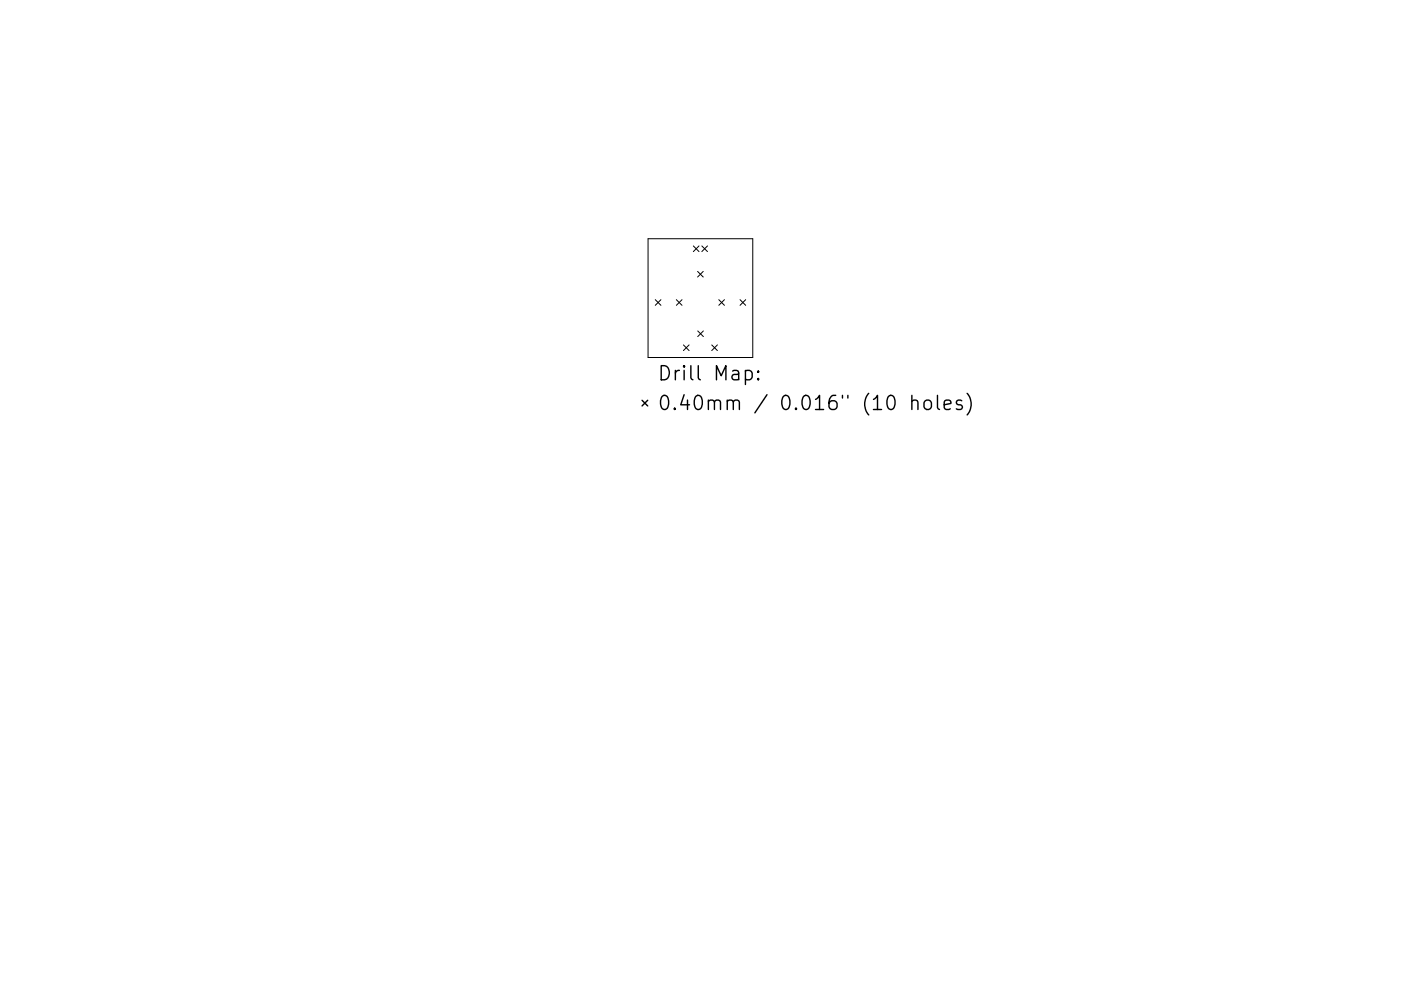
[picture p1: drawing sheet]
<svg xmlns="http://www.w3.org/2000/svg" width="297mm" height="210mm" viewBox="0 0 297 210" stroke-linecap="round" stroke-linejoin="round" font-family="sans-serif">
<defs><g id="words">
<g font-size="4.2">
<text x="139.3" y="80.7">Drill Map:</text>
<text x="139.3" y="87">0.40mm / 0.016&quot; (10 holes)</text>
</g>
</g></defs>
<g fill="none" stroke="#000" stroke-width=".21">
<path d="M137.4 50.7h22.2v25.2h-22.2zM147 52.2l1.2 1.2M147.9 57.6l1.2 1.2M148.2 52.2l-1.2 1.2M148.8 52.2l1.2 1.2M149.1 57.6l-1.2 1.2M150 52.2l-1.2 1.2M138.9 63.6l1.2 1.2M140.1 63.6l-1.2 1.2M143.4 63.6l1.2 1.2M144.6 63.6l-1.2 1.2M144.9 73.2l1.2 1.2"/>
<path d="M146.1 73.2l-1.2 1.2M147.9 70.2l1.2 1.2M149.1 70.2l-1.2 1.2M150.9 73.2l1.2 1.2M152.1 73.2l-1.2 1.2M152.4 63.6l1.2 1.2M153.6 63.6l-1.2 1.2M156.9 63.6l1.2 1.2M158.1 63.6l-1.2 1.2"/>
</g>
<path d="M158 78.7l.9-.1 .6 .6v.8l-.3 .4-.3 .2-.9-.2M160.8 78.7l.1 .2-.1 .1-.2-.1 .2-.2v.3M136.1 84.9l1.2 1.2M137.3 84.9l-1.2 1.2M160.8 80.3l.1 .1-.1 .2-.2-.2 .2-.1v.3M193.3 85.2a.75 .75 0 0 1 1.3 .1v1.6M193.3 83.9v3M196.2 85a.81 .81 0 0 1 1.3 .5v.8a.81 .81 0 0 1-.8 .6 .81 .81 0 0 1-.8-.6v-.8zM198.8 83.9v2.6l.4 .4M200.2 85.9l1.4-.3-.1-.6-.9-.1-.4 .4v1.2l.1 .2 .3 .2 .9-.2M203.9 85l-.7-.1-.4 .4 .1 .4 1 .3 .1 .3-.1 .4-.3 .2-.8-.2M205 83.5a3.4 3.4 0 0 1 0 4.5" fill="none" stroke="#000" stroke-width=".3"/>
<use href="#words"/>
</svg>
